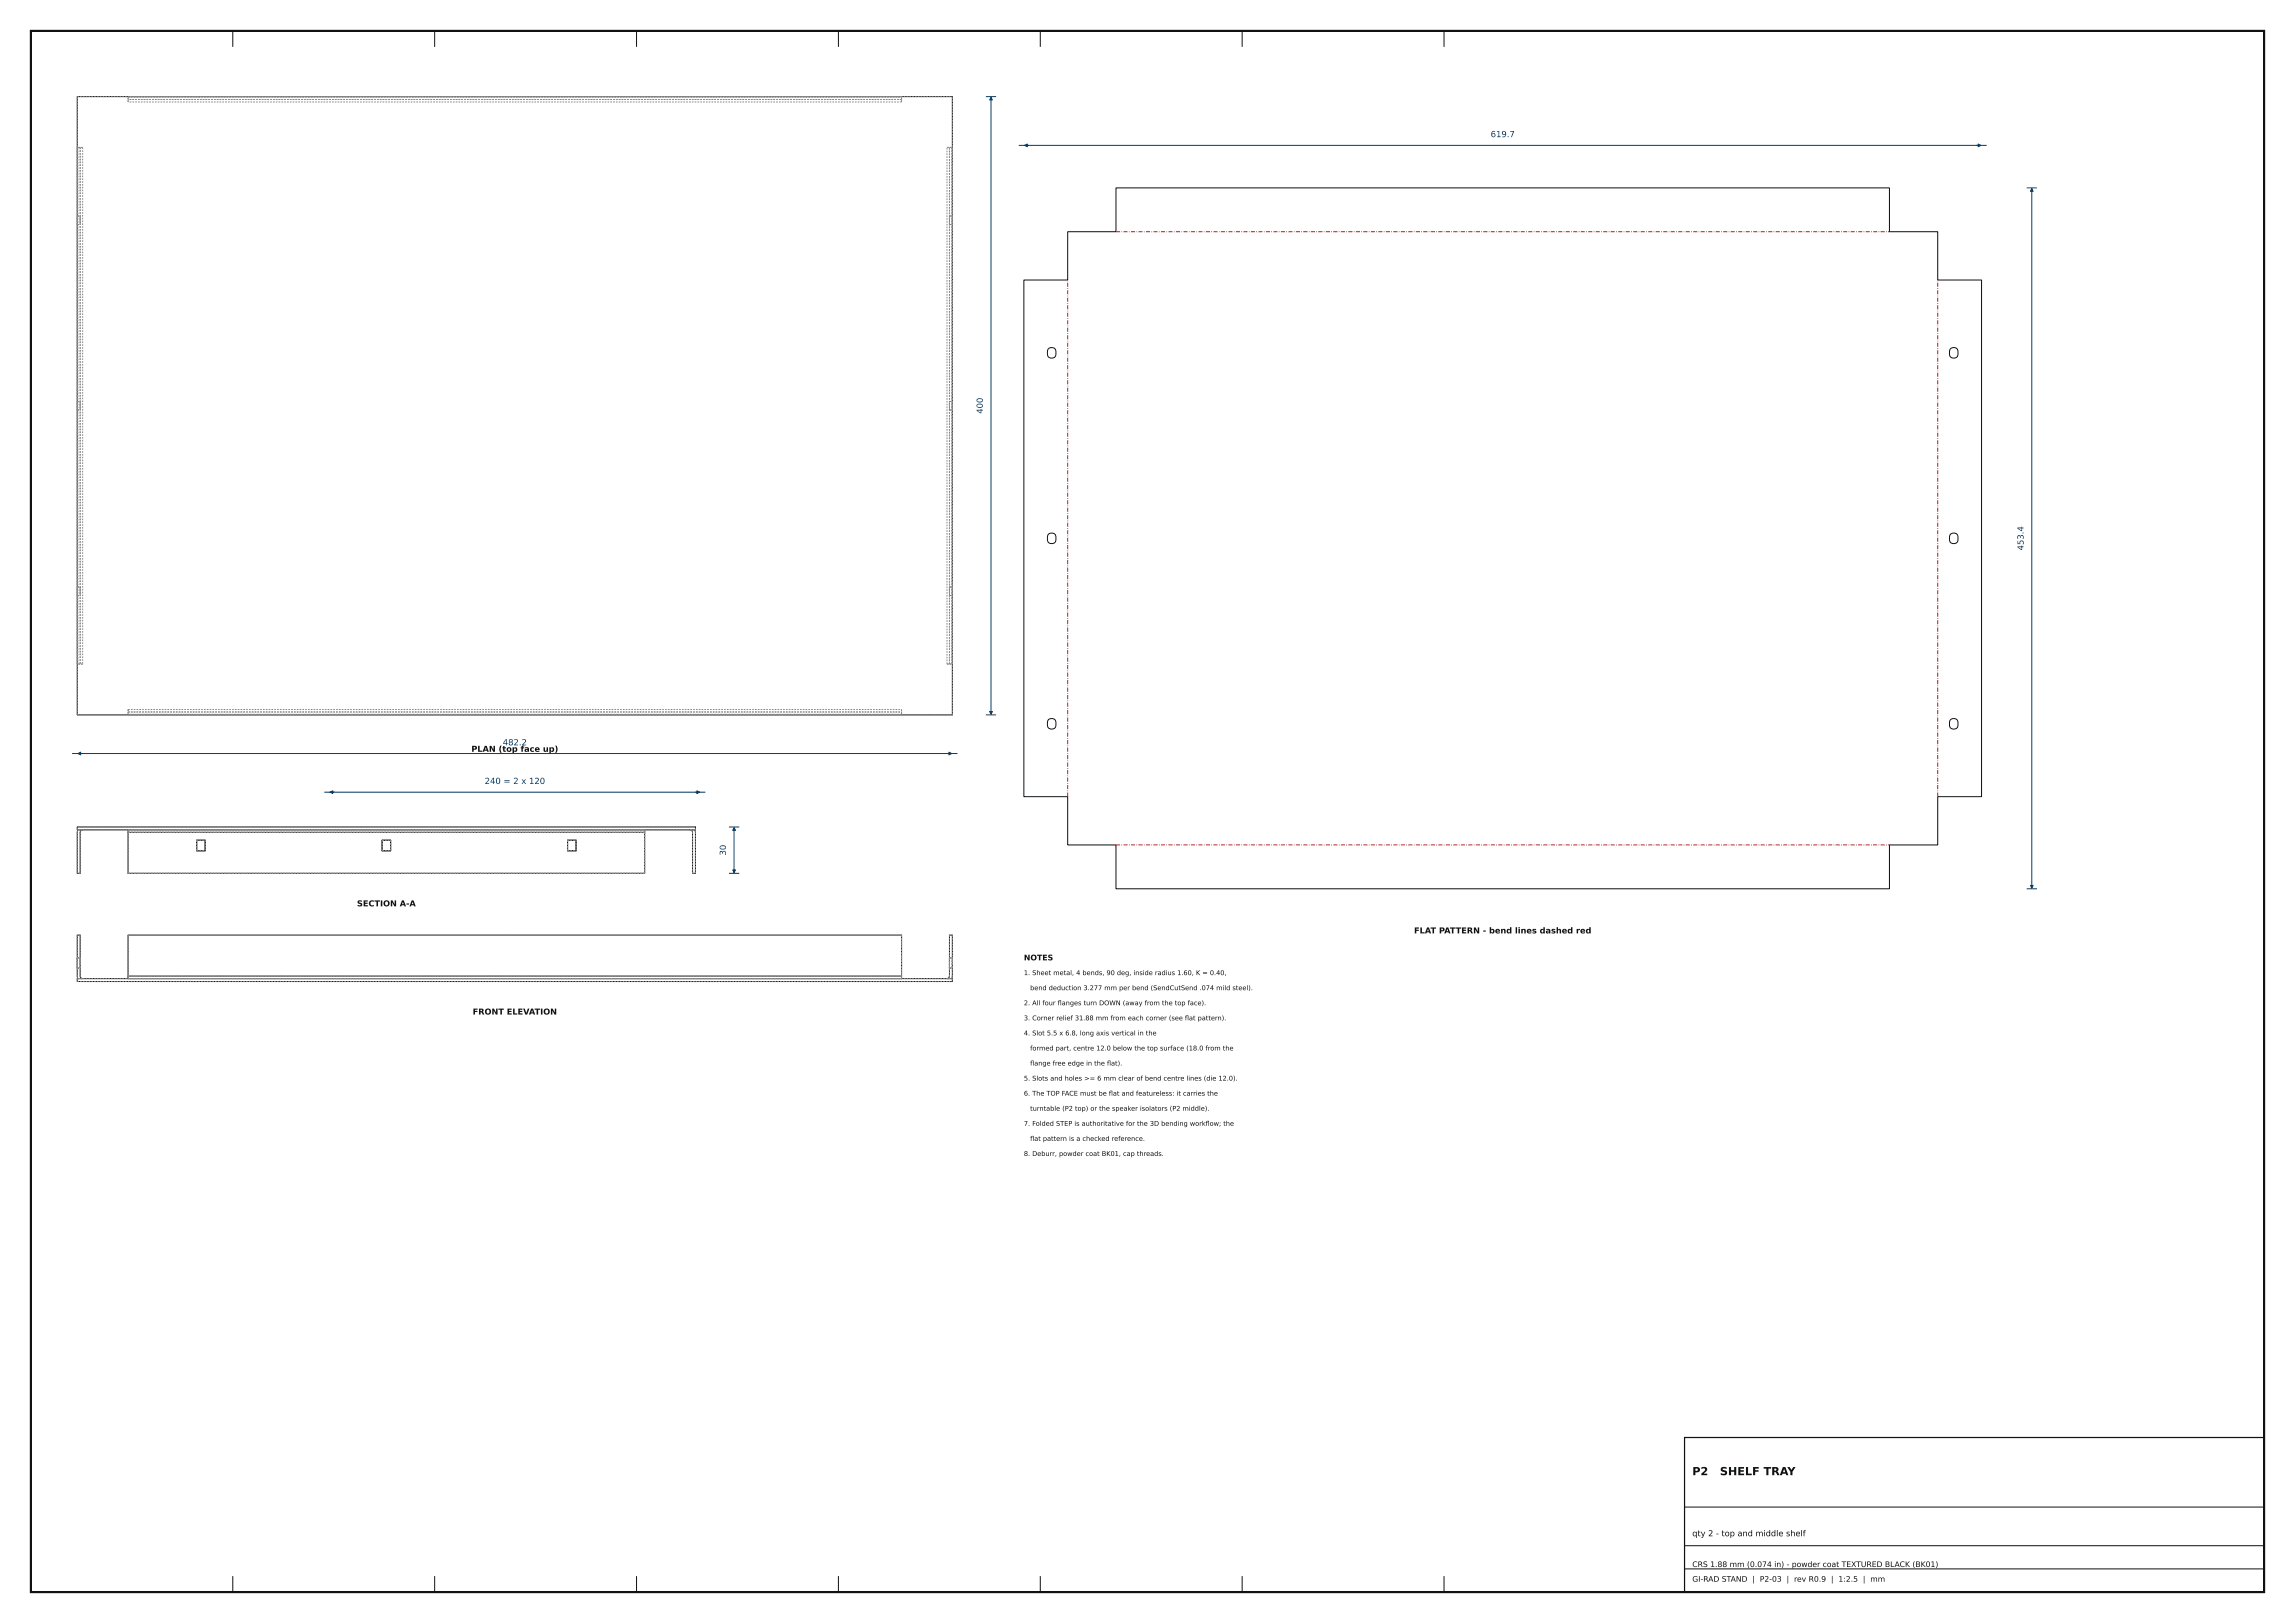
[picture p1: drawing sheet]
<svg xmlns="http://www.w3.org/2000/svg" width="594mm" height="420mm" viewBox="0 0 594 420" stroke-linecap="round" stroke-linejoin="round" font-family="sans-serif">
<defs><g id="words">
<g font-size="2.9" fill="#111">
<text x="438" y="381.8">P2</text>
<text x="445.1" y="381.8">SHELF TRAY</text>
</g>
<g font-size="2.2" fill="#0a3d62">
<text x="385.8" y="35.5">619.7</text>
<text x="254.4" y="107.1" transform="rotate(-90 254.4 107.1)">400</text>
<text x="523.7" y="142.4" transform="rotate(-90 523.7 142.4)">453.4</text>
<text x="130.1" y="192.9">482.2</text>
<text x="125.4" y="202.9">240 = 2 x 120</text>
<text x="187.9" y="221.4" transform="rotate(-90 187.9 221.4)">30</text>
</g>
<g font-size="2.1" fill="#111">
<text x="122" y="194.6">PLAN (top face up)</text>
<text x="92.4" y="234.5">SECTION A-A</text>
<text x="366" y="241.6">FLAT PATTERN - bend lines dashed red</text>
<text x="122.3" y="262.5">FRONT ELEVATION</text>
<text x="438" y="397.6">qty 2 - top and middle shelf</text>
</g>
<g font-size="2" fill="#111">
<text x="265" y="248.5">NOTES</text>
<text x="438" y="405.5">CRS 1.88 mm (0.074 in) - powder coat TEXTURED BLACK (BK01)</text>
<text x="438" y="409.3">GI-RAD STAND | P2-03 | rev R0.9 | 1:2.5 | mm</text>
</g>
<g font-size="1.7" fill="#111">
<text x="265" y="252.3">1. Sheet metal, 4 bends, 90 deg, inside radius 1.60, K = 0.40,</text>
<text x="266.6" y="256.2">bend deduction 3.277 mm per bend (SendCutSend .074 mild steel).</text>
<text x="265" y="260.1">2. All four fanges turn DOWN (away from the top face).</text>
<text x="273.7" y="260.1">l</text>
<text x="265" y="264">3. Corner relief 31.88 mm from each corner (see fat pattern).</text>
<text x="265" y="267.9">4. Slot 5.5 x 6.8, long axis vertical in the</text>
<text x="306.7" y="264">l</text>
<text x="266.6" y="271.8">formed part, centre 12.0 below the top surface (18.0 from the</text>
<text x="266.6" y="275.7">fange free edge in the fat).</text>
<text x="266.6" y="275.7">l</text>
<text x="286.5" y="275.7">l</text>
<text x="265" y="279.6">5. Slots and holes &gt;= 6 mm clear of bend centre lines (die 12.0).</text>
<text x="265" y="283.5">6. The TOP FACE must be fat and featureless: it carries the</text>
<text x="266.6" y="287.4">turntable (P2 top) or the speaker isolators (P2 middle).</text>
<text x="287" y="283.5">l</text>
<text x="265" y="291.3">7. Folded STEP is authoritative for the 3D bending workfow; the</text>
<text x="312" y="291.3">l</text>
<text x="265" y="299.1">8. Deburr, powder coat BK01, cap threads.</text>
<text x="266.6" y="295.2">fat pattern is a checked reference.</text>
<text x="266.6" y="295.2">l</text>
</g>
</g></defs>
<path d="M8 8h578v404h-578z" fill="none" stroke="#111" stroke-width=".56"/>
<path d="M436 372h150v40h-150z" fill="none" stroke="#111" stroke-width=".32"/>
<g fill="none" stroke="#111" stroke-width=".26">
<path d="M60.2 8v4M112.5 8v4M164.7 8v4M217 8v4M269.2 8v4M321.5 8v4M373.8 8v4M20 25h226.5v160h-226.5zM276.3 60h12.5v-11.4h200.2v11.4h12.5v12.5h11.4v133.7h-11.4v12.5h-12.5v11.3h-200.2v-11.3h-12.5v-12.5h-11.3v-133.7h11.3zM271.3 90.3a1.2 1.2 0 0 1 1.5-.2 1.2 1.2 0 0 1 .5 1.5 1.15 1.15 0 0 1-1.4 1 1.15 1.15 0 0 1-.8-1.5zM505 90.1a1.2 1.2 0 0 1 1.4 .1 1.2 1.2 0 0 1 .4 1.4 1.15 1.15 0 0 1-1.4 1 1.15 1.15 0 0 1-.8-1.5zM271.3 138.3a1.2 1.2 0 0 1 1.5-.2 1.2 1.2 0 0 1 .5 1.5 1.15 1.15 0 0 1-1.4 1 1.15 1.15 0 0 1-.8-1.5z"/>
<path d="M505 138.1a1.2 1.2 0 0 1 1.4 .1 1.2 1.2 0 0 1 .4 1.4 1.15 1.15 0 0 1-1.4 1 1.15 1.15 0 0 1-.8-1.5zM271.3 186.3a1.2 1.2 0 0 1 1.5-.2 1.2 1.2 0 0 1 .5 1.5 1.15 1.15 0 0 1-1.4 1 1.15 1.15 0 0 1-.8-1.5zM505 186.1a1.2 1.2 0 0 1 1.4 .1 1.2 1.2 0 0 1 .4 1.4 1.15 1.15 0 0 1-1.4 1 1.15 1.15 0 0 1-.8-1.5zM20 214h160v.8h-160zM20.2 214.8l-.2 .6v10.6h.8v-10.6l.3-.6h.3M33.2 214.8v.6M33.2 215.4v10.6h133.6v-10.6M33.2 215.4h133.6M50.9 217.4h2.2v2.8h-2.2zM98.9 217.4h2.2v2.8h-2.2zM146.9 217.4h2.2v2.8h-2.2zM166.8 214.8v.6"/>
<path d="M178.6 214.8h.3l.3 .6v10.6h.8v-10.6l-.2-.6M20 253.2h226.5v.8h-226.5zM20.2 253.2l-.2-.6v-10.6h.8v10.6l.3 .6h.3M33.2 252.6v.6M33.2 252.6v-10.6h200.1v10.6M33.2 252.6h200.1M233.3 252.6v.6M245.1 253.2l.6-.3v-.3v-10.6h.8v10.6l-.2 .6M436 390h150M436 400h150M60.2 408v4M112.5 408v4"/>
<path d="M164.7 408v4M217 408v4M269.2 408v4M321.5 408v4M373.8 408v4M436 406h150"/>
</g>
<g fill="none" stroke="#8a8a8a" stroke-width=".26" stroke-dasharray=".4 .3" stroke-linecap="butt">
<path d="M20 25h226.5M20 38.2h.2M20 38.2v133.6M20.8 38.2h-.8M20.8 38.2v133.6M21.4 38.2h-1.2M21.4 38.2v133.6M21.4 38.2h-.6M33.2 26.4v-1.2M33.2 25.2h200.1M33.2 26.4v-.6M33.2 25v.2"/>
<path d="M33.2 25.8v-.8M233.3 26.4v-1.2M233.3 26.4h-200.1M233.3 25v.2M233.3 25.8v-.8M233.3 26.4v-.6M233.3 25.8h-200.1M233.3 25h-200.1M245.1 38.2h1.2M245.1 38.2h.6M245.7 38.2h.8M246.3 38.2v133.6"/>
<path d="M246.5 38.2h-.2M20 58.1v-2.2M20 55.9h.8M20 58.1h.8M20.8 55.9v2.2M245.7 58.1v-2.2M245.7 55.9h.8M245.7 58.1h.8M246.5 55.9v2.2M20 106.1v-2.2M20 103.9h.8M20 106.1h.8"/>
<path d="M20.8 103.9v2.2M245.7 106.1v-2.2M245.7 103.9h.8M245.7 106.1h.8M246.5 103.9v2.2M20 154.1v-2.2M20 151.9h.8M20 154.1h.8M20.8 151.9v2.2M245.7 154.1v-2.2M245.7 151.9h.8M245.7 154.1h.8"/>
<path d="M246.5 151.9v2.2M20 171.8h.2M20.2 171.8v-133.6M20.8 171.8h-.8M21.4 171.8h-1.2M21.4 171.8h-.6M245.1 171.8h1.2M245.1 171.8v-133.6M245.1 171.8h.6M245.7 171.8h.8M245.7 171.8v-133.6M246.5 171.8h-.2"/>
<path d="M246.5 171.8v-133.6M20 185v-160M20 185h226.5M33.2 183.6v1.2M33.2 183.6h200.1M33.2 185v-.2M33.2 184.2v.8M33.2 183.6v.6M33.2 184.2h200.1M33.2 185h200.1M233.3 183.6v1.2M233.3 184.8h-200.1"/>
<path d="M233.3 183.6v.6M233.3 185v-.2M233.3 184.2v.8M246.5 185v-160M20 214.8v-.8M20 214h160M20 214.8h160M20 215.4l.2-.6M20.8 215.4v10.6M21.4 214.8h-1.2M21.4 214.8h-.3l-.3 .6M33.2 214.8h133.6"/>
<path d="M33.2 214.8v.6M33.2 215.4v-.6M33.2 215.4v10.6M33.2 215.4h133.6M50.9 217.4h2.2M50.9 217.4v2.8M53.1 217.4v2.8M98.9 217.4h2.2M98.9 217.4v2.8M101.1 217.4v2.8M146.9 217.4h2.2M146.9 217.4v2.8"/>
<path d="M149.1 217.4v2.8M166.8 214.8h-133.6M166.8 215.4v-.6M166.8 215.4v10.6M166.8 214.8v.6M166.8 215.4h-133.6M178.6 214.8h1.2M178.6 214.8h.3l.3 .6M179.2 215.4v10.6M180 214.8v-.8M180 215.4l-.2-.6M20 226v-10.6"/>
<path d="M20.8 226h-.8M33.2 226v-10.6M33.2 226h133.6M50.9 220.2h2.2M98.9 220.2h2.2M146.9 220.2h2.2M166.8 226v-10.6M166.8 226h-133.6M179.2 226h.8M180 226v-10.6M20 253.2v.8M20 253.2h226.5"/>
<path d="M20 254h226.5M20 252.6l.2 .6M20 242v10.6M20 250.6v-2.8M20 250.6h.8M20 247.8h.8M20.8 242h-.8M20.8 252.6v-10.6M20.8 247.8v2.8M21.4 253.2h-1.2M21.4 253.2h-.3l-.3-.6M33.2 253.2h200.1"/>
<path d="M33.2 252.6v.6M33.2 242v10.6M33.2 252.6v-10.6M33.2 253.2v-.6M33.2 242h200.1M33.2 252.6h200.1M233.3 253.2h-200.1M233.3 253.2v-.6M233.3 252.6v.6M233.3 242v10.6M233.3 252.6v-10.6M233.3 242h-200.1"/>
<path d="M233.3 252.6h-200.1M245.1 253.2h1.2M245.1 253.2l.6-.3v-.3M245.7 242h.8M245.7 252.6v-10.6M245.7 250.6v-2.8M245.7 247.8h.8M245.7 250.6h.8M246.5 253.2v.8M246.5 252.6l-.2 .6M246.5 242v10.6M246.5 247.8v2.8"/>
</g>
<path d="M288.8 60h200.2M276.3 206.2v-133.7M288.8 218.7h200.2M501.5 206.2v-133.7" fill="none" stroke="#b02020" stroke-width=".26" stroke-dasharray="1.1 .4 .2 .4" stroke-linecap="butt"/>
<g fill="none" stroke="#0a3d62" stroke-width=".26">
<path d="M255.3 25h2.4M256.5 25.2v159.6M263.8 37.6h2.4M265.2 37.6h247.5M511.7 37.6h2.4M524.7 48.6h2.4M525.9 48.8v181M18.8 195h2.4M20.2 195h226.1M245.3 195h2.4M255.3 185h2.4M84 205h2.4"/>
<path d="M85.4 205h95.7M180 205h2.4M188.8 214h2.4M190 214.2v11.6M188.8 226h2.4M524.7 230h2.4"/>
</g>
<g fill="#0a3d62" stroke="#0a3d62" stroke-width=".26">
<path d="M265.2 37.6l.7-.3v.7z"/>
<path d="M512 37.3l.7 .3-.7 .4z"/>
<path d="M525.5 229.1h.7l-.3 .7z"/>
<path d="M525.9 48.8l.3 .7h-.7z"/>
<path d="M20.2 195l.7-.4v.8z"/>
<path d="M245.6 194.6l.7 .4-.7 .4z"/>
<path d="M256.1 184.1h.7l-.3 .7z"/>
<path d="M256.5 25.2l.3 .7h-.7z"/>
<path d="M85.4 205l.7-.4v.8z"/>
<path d="M180.4 204.6l.7 .4-.7 .4z"/>
<path d="M189.6 225.1h.8l-.4 .7z"/>
<path d="M190 214.2l.4 .7h-.8z"/>
</g>
<use href="#words"/>
</svg>
